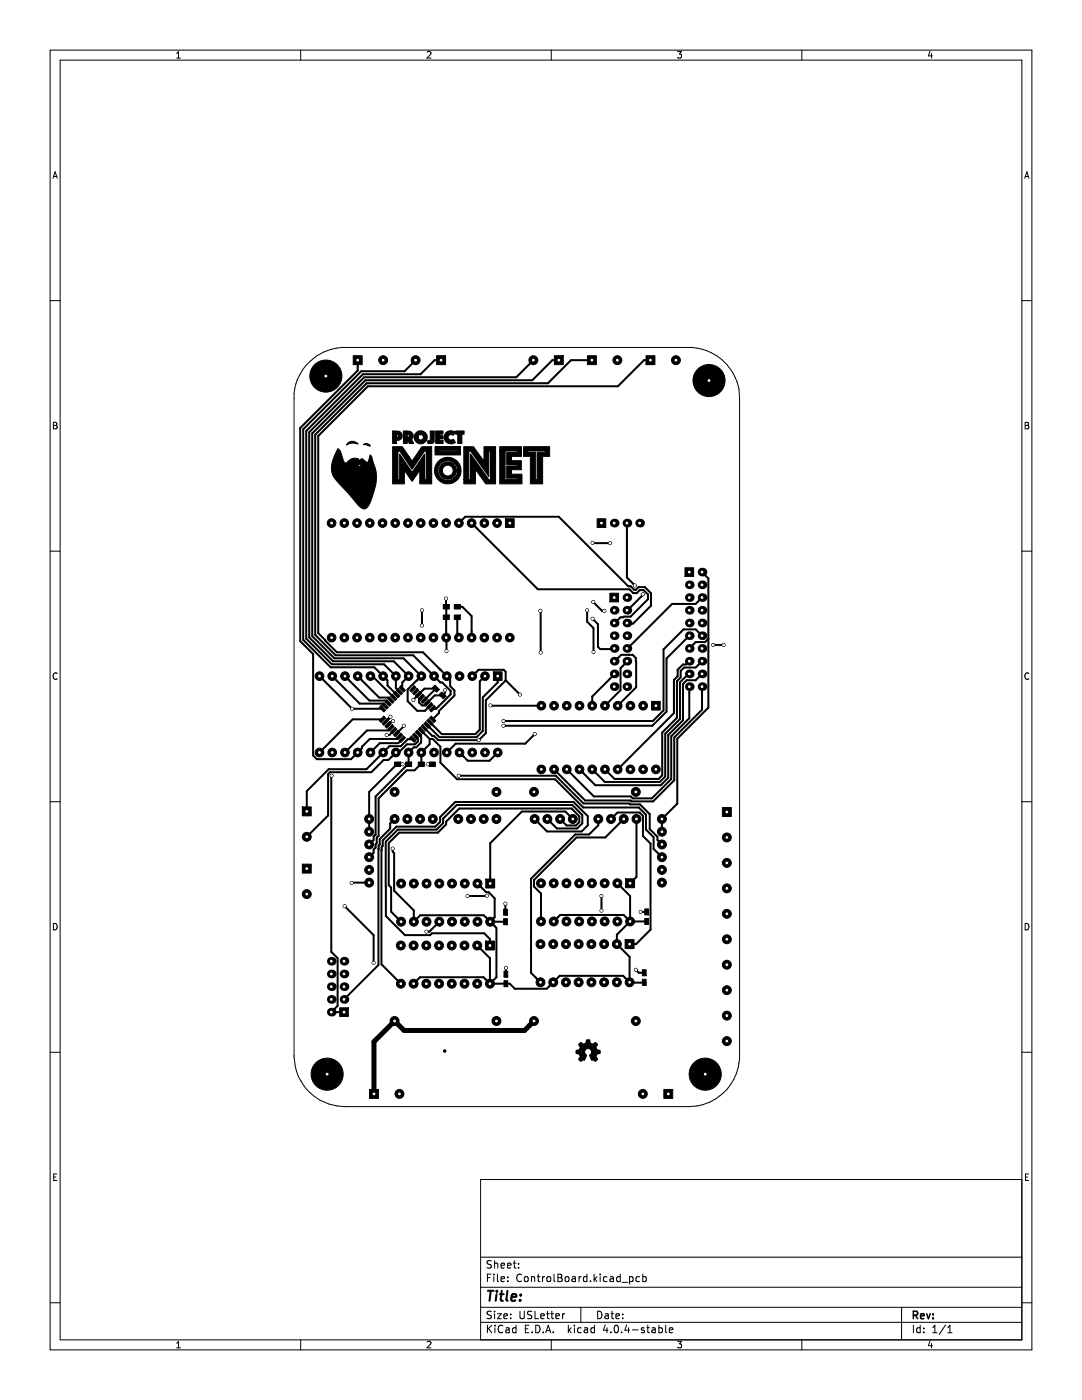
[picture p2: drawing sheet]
<svg xmlns="http://www.w3.org/2000/svg" width="216mm" height="279mm" viewBox="0 0 216 279" stroke-linecap="round" stroke-linejoin="round" font-family="sans-serif">
<g fill="none" stroke="#000" stroke-width=".2">
<path d="M10 10h195.9v259.4h-195.9zM12 12h191.9v255.4h-191.9zM35.2 11.6h.8M35.2 10.7l.4-.4v1.3M60 10v2M85.2 10.4l.5-.1 .3 .4-.8 .9h.8M110 10v2M135.2 10.3h.8l-.4 .5 .3 .1v.6l-.2 .1-.5-.1M160 10v2M185.6 10.2l-.4 1h.9M185.9 10.7v.9M10.6 35.6l.4-1.3 .4 1.3"/>
<path d="M10.7 35.2h.6M204.5 35.6l.4-1.3 .4 1.3M204.6 35.2h.6M10 60h2M61 73a10.3 10.3 0 0 1 7.3-3.7h69.7a10.1 10.1 0 0 1 9.6 10.2v131.8a10.1 10.1 0 0 1-10.2 9.6h-68.6a10.1 10.1 0 0 1-10.1-10v-132.4a10 10 0 0 1 2.3-5.5zM203.9 60h2M10.7 84.3h.4l.2 .2-.2 .4 .2 .1 .1 .3-.2 .3h-.5zM10.7 84.9h.4M204.6 84.3h.4l.2 .2-.2 .4 .2 .1 .1 .3-.2 .3h-.5zM204.6 84.9h.4M10 110h2M203.9 110h2"/>
<path d="M11.4 134.4a.62 .62 0 0 0-.9 .4 .62 .62 0 0 0 .7 .8l.2-.1M205.3 134.4a.62 .62 0 0 0-.9 .4 .62 .62 0 0 0 .7 .8l.2-.1M10 160h2M203.9 160h2M10.7 184.3a.66 .66 0 0 1 .7 .6 .66 .66 0 0 1-.7 .7zM204.6 184.3a.66 .66 0 0 1 .7 .6 .66 .66 0 0 1-.7 .7zM10 210h2M203.9 210h2M10.7 234.9h.5M11.3 234.3h-.6v1.3h.6M203.9 235.4h-108v32M204.6 234.9h.5"/>
<path d="M205.2 234.3h-.6v1.3h.6M95.9 256.9h108M95.9 250.9h108M97.3 255h.5M98 254.3h-.7v1.5M98 251.7l-.5-.1-.3 .3 .1 .3 .7 .3v.4l-.2 .2-.6-.1M98.5 254.3v.1M98.5 254.8v1M98.7 251.6v1.5M98.7 252.2l.2-.1 .4 .1v.9M99.3 254.3v1.3l.2 .2M100 255.3l.7-.2-.1-.2-.4-.1-.2 .2v.7h.6"/>
<path d="M100 252.6l.7-.2-.1-.2-.4-.1-.2 .2v.7h.6M101.3 252.6l.7-.2-.1-.2-.4-.1-.2 .2v.7h.6M101.3 255.6v.2M101.3 254.9v.1M102.4 252.1h.6M102.6 251.6v1.3l.4 .2M103.5 252.9v.2M103.5 252.2v.1M104 254.4a.71 .71 0 0 0-.9 .5 .71 .71 0 0 0 .7 .9l.2-.2M104.7 254.9l.2-.1 .4 .1 .1 .6-.1 .2-.4 .1-.2-.2zM106 254.9l.3-.1 .3 .1 .1 .9M106 254.8v1"/>
<path d="M107.2 254.8h.6M107.4 254.3v1.3l.4 .2M108.3 254.8v1M108.7 254.8l-.4 .3M109.2 254.9l.2-.1 .4 .1 .1 .6-.1 .2-.4 .1-.2-.2zM110.5 254.3v1.3l.3 .2M111.3 255h.5M111.3 254.3l.7 .1 .1 .3-.3 .3a.4 .4 0 0 1 .4 .4 .4 .4 0 0 1-.3 .4h-.6zM112.8 254.9l.2-.1 .5 .1v.6l-.1 .2-.4 .1-.2-.2zM114.2 254.9h.6v.9M114.8 255.1l-.5 .1-.2 .2 .2 .4 .5-.1M115.5 254.8v1"/>
<path d="M116 254.8l-.5 .3M117.1 254.9l-.4-.1-.3 .3 .1 .6h.6M117.1 254.3v1.5M117.8 255.6v.2M118.5 254.3v1.5M118.7 255.2l.4 .6M119.1 254.8l-.6 .6M119.8 254.3v.1M119.8 254.8v1M121.1 254.9l-.4-.1-.3 .3 .1 .6h.6M121.8 254.9h.5l.1 .9M122.4 255.1l-.5 .1-.2 .2 .2 .4 .5-.1"/>
<path d="M123.8 254.9l-.5-.1-.3 .3 .2 .6h.6M123.8 254.3v1.5M124.1 255.9h1.2M125.6 254.9l.4-.1 .3 .3-.1 .6h-.6M125.6 254.8v1.5M127.6 254.9l-.4-.1-.3 .3 .1 .6h.6M128.3 254.9l.4-.1 .3 .3-.2 .6h-.5M128.3 254.3v1.5M10 260h2M35.2 268.1l.4-.4v1.3M35.2 269h.8M60 267.4v2"/>
<path d="M85.2 267.8l.5-.1 .3 .4-.8 .9h.8M95.9 263.9h108M95.9 260.9h108M97.3 264.5v1.5M97.5 265.1l.6 .9M98 261.8l-.5-.1-.3 .3 .1 .3 .7 .3v.4l-.2 .2-.6-.1M98.1 264.5l-.8 .8M98.7 261.7v.1M98.7 262.2v1M98.8 264.5v.1M98.8 265v1M99.3 262.2h.7l-.7 1h.7"/>
<path d="M100.3 264.6a.71 .71 0 0 0-1 .5 .71 .71 0 0 0 .7 .9l.3-.2M100.5 262.7l.8-.2-.1-.2-.4-.1-.3 .2 .1 .7h.6M101 265.1h.5l.1 .9M101.6 265.3l-.5 .1-.2 .2 .2 .4 .5-.1M101.9 262.3v.1M101.9 263v.2M103 265.1l-.5-.1-.2 .3 .1 .6h.6M103 264.5v1.5M103.8 261.7v1.2l.2 .3h.3l.3-.3v-1.2M104.8 265.2h.5M105.5 264.5h-.7v1.5h.7M106.1 261.8l-.6-.1-.2 .3 .1 .3 .6 .3v.4l-.2 .2-.5-.1"/>
<path d="M106.2 265.8v.2M106.8 261.7v1.5h.7M106.9 264.5a.76 .76 0 0 1 .9 .7 .76 .76 0 0 1-.9 .8zM107.9 262.7l.7-.2-.1-.2-.4-.1-.2 .2 .1 .7h.5M108.4 265.8v.2M108.9 266l.5-1.5 .5 1.5M109 262.2h.6M109 265.6h.8M109.3 261.7v1.3l.3 .2M109.9 262.2h.6M110 267.4v2M110.1 261.7v1.3l.4 .2"/>
<path d="M110.4 265.8v.2M110.9 262.7l.7-.2-.1-.2-.4-.1-.2 .2 .1 .7h.5M112.3 262.2v1M112.7 262.2l-.4 .3M113.4 264.5v1.5M113.5 265.4l.5 .6M114 265l-.6 .6M114.6 264.5v.1M114.6 265v1M115.9 260.9v3M116 265.1l-.5-.1-.2 .3 .1 .6h.6M116.6 265.1h.6l.1 .9"/>
<path d="M117.3 265.3l-.5 .1-.3 .2 .3 .4 .5-.1M118.6 265.1l-.4-.1-.3 .3 .1 .6h.6M118.6 264.5v1.5M119.3 261.7a.76 .76 0 0 1 .8 .7 .76 .76 0 0 1-.8 .8zM120.8 262.3h.5l.1 .9M120.8 264.4l-.4 1.1h.9M121.1 265v1M121.4 262.5l-.5 .1-.2 .2 .2 .4 .5-.1M121.9 262.2h.6M121.9 265.8v.2M122.1 261.7v1.3l.4 .2M122.7 264.6l.2-.1a.8 .8 0 0 1 .5 .7 .8 .8 0 0 1-.5 .8l-.2-.2-.2-.4z"/>
<path d="M122.9 262.7l.7-.2-.1-.2-.4-.1-.2 .2 .1 .7h.5M124 265.8v.2M124.3 263v.2M124.3 262.3v.1M125 264.4l-.3 1.1h.9M125.4 265v1M126.2 265.4h1.1M128.5 265.1l-.3-.1-.2 .2v.2l.5 .2v.3h-.5M129 265h.6M129.3 264.5v1.3l.3 .2M130.1 265.1h.6l.1 .9M130.8 265.3l-.5 .1-.3 .2 .3 .4 .5-.1"/>
<path d="M131.5 265.1l.4-.1 .3 .3-.2 .6h-.5M131.5 264.5v1.5M132.8 264.5v1.3l.2 .2M133.5 265.5l.8-.2-.1-.2-.4-.1-.3 .2 .1 .7h.6M135.2 267.7h.8l-.4 .5 .3 .1v.6l-.2 .1-.5-.1M160 267.4v2M179.9 260.9v6.5M182.3 264.5v1.5M183.6 265.1l-.4-.1-.3 .3 .1 .6h.6M183.6 264.5v1.5M184.3 265.8v.2M184.3 265.1v.1"/>
<path d="M185.6 267.6l-.4 1h.9M185.9 268.1v.9M186.1 266h.9M186.1 264.9l.4-.4v1.5M188.7 264.4l-1.3 1.9M189.1 266h.9M189.1 264.9l.4-.4v1.5M203.9 260h2"/>
</g>
<path d="M182.3 262.5l.7-.1 .1-.2-.1-.4-.2-.1h-.5v1.5M182.6 262.5l.5 .7M183.7 262.7l.7-.2-.1-.2-.4-.1-.2 .2 .1 .7h.5M184.9 262.2l.4 1 .3-1M186.2 263v.2M186.2 262.3v.1" fill="none" stroke="#000" stroke-width=".3"/>
<g fill="none" stroke="#000" stroke-width=".4">
<path d="M71.4 71.9v2l-11.5 11.5v42.5l2.6 2.6v20.3l.7 .7h6.8l2.2-2.2v-.3l1.6-1.5h5.4l.5-.5M82.9 71.9l-2.2 2.2h-8.6l-11.6 11.6v42l5.5 5.5h8.7l2.6 2.6v1l1.8 1.8M88 71.9h-1.3l-2.8 2.8h-11.5l-11.3 11.3v41.5l5.1 5.1h10.4l2.4 2.3v2.4l.7 .8M106.4 71.9l-3.4 3.4h-30.3l-11 11v40.9l4.8 4.8h12.1l2.9 2.9-1.2 1.3v1.3M111.5 71.9h-1.3l-4 4h-33.3l-10.6 10.6v40.5l4.4 4.4h13.8l3.6 3.5-2.8 2.7v2.3l2 2h1.5l1-1M118.1 71.9h-4.2l-4.6 4.6h-36.1l-10.3 10.3v39.9l4.1 4.1h15.5l5.4 5.4h.3l1.7 1.7v.7l-2.8 2.8h-.8M129.8 71.9h-1.3l-5.2 5.2h-49.9l-9.9 9.9v39.4l3.7 3.8h17.2l5.3 5.2 .1-.1v1.6l.9 .9v1l-3.1 3.1v.4l-1.3 1.3M89 119.5l.1 10.4M91.6 104.4l1.2-1.3h18.7l13.9 13.9h.5l.7 .7h.2l.6-.5h1.3l1.2 1.2v2.5l-3.6 3.6h-1.2M94.1 104.4l13.2 13.2h18.3l.8 .8h.7l.6-.6h.7l.9 .8v1l-3.5 3.5-2 .1-1.2 1.3M118.2 108.3l3.5 .1M125.1 104.4v10.9l1.6 1.5"/>
<path d="M126.5 118.4h.1M128.3 118.6v.1l-3.2 3.2M140.1 119.3l-1.3 1.2h-4.7l-9 9M140.1 114.2l1.2 1.2v25.8l-6.2 6.2v13l-3 3v2.6M63.8 134.9l6.5 6.5h6M66.3 134.9l5.5 5.5h4.4l.5 .5h.2M68.8 134.9l4.9 4.9h3.2l.5 .5M71.4 134.9l4.3 4.3h1.8l.5 .6M73.9 134.9h.4l4.3 4.3M82.5 139.7l2.2-2.3h2.3l-2.4 2.4M84.2 121.8v3M84.6 139.8h.1"/>
<path d="M88.8 137.8v.5l-.5 .5h-1.6l-2 2h-.5l-.6-.6v-.6l.5-.4M89 123.2h.1M91.1 121.1h1.1l1.9 1.9v4.3M91.2 123.2v3.7l.4 .4M94.2 134.9l1.3-1.2h5l.4 .4v1.7M96.8 134.9l-1.1 1.1v9.6l-.9 .9h-6.6l-2.4-2.4M99.3 134.9v1.3l-3 3v6.7l-1.2 1.2h-7.4l-2.5-2.4M100.9 135.8h.1M100.9 135.8l-4 4v6.5l-1.4 1.4h-8.1l-.8-.8h-.3l-1.7-1.6M100.9 135.8l2.9 2.8M107.8 121.9l.1 8.3M117.2 121.8v2.3l1.2 1.2v4.8"/>
<path d="M118.2 123.5l1.1 1.1v4.5l.5 .4h2.8M118.4 120.1l1.7 1.8h.5M122.6 132.1l1.4-1.4h2.2l.7 .6v5.9l-3.6 3.6M122.6 134.6l-4.4 4.4v1.8M125.1 132.1l-1.3 1.3v4.3l-3.1 3.1M125.6 130.7h.1M134.5 138.4h.1M135.1 138.1h.1M135.7 137.9h.1M136.3 137.6h.1M137.5 132l-.6 .6h-.6l-1.1 1.1v1.2l-.7 .8v6.6l-11.2 11.2M137.5 126.9l-4.5 4.5v10.6l-2.8 2.8h-29.7"/>
<path d="M137.5 137v6.3l-3.6 3.6v8.6l-3.8 3.8h-3.8l-.4-.4h-7.4l-5.4-5.4M137.5 134.5h-.1l-1.7 1.7v7.3l-3 2.9v8.6l-1 1.1h-11l-2.5-2.6M140 134.6l-1.2 1.2h-1.8l-.7 .7v7.3l-3 2.9v8.5l-1.4 1.5h-13.1l-3.2-3.2M140.1 132l-1.3 1.2h-2.3l-.7 .7v1.3l-.7 .7v7.4l-3 2.9v8.5l-.7 .8h-8.8l-1.9-2M140.1 126.9l-1.3-1.3h-2.4l-4 4v12.2l-2.1 2.1h-29.8M140.1 137v4.6l-5.6 5.6v8.5l-4.2 4.2h-4.3l-.2-.1h-9l-6.2-6.3M141.3 127.5l-.6 .6h-1.9l-1.3 1.3M142.3 128.7h2.1M66.2 154.8l-.1 35.2 1.3 1.2v9.5l-1.3 1.3h2.5M76.3 143.6h-5.9l-6.6 6.6M76.9 144.1h.1M77.9 143.1l-1 1"/>
<path d="M78 145.3l-.5 .5h-4.3l-4.4 4.4M78.4 143.9h-.2l-.8 .8M78.6 145.8l-.9 .9h-.5M79.3 152.5h-.1l-5.5 5.6v7.9M80.3 147.5l-.8 .8h-3.7l-1.9 1.9M80.6 144.8l-1.5 1.6M82.4 147.5h-1l-1.4 1.4h-2.3l-4.6 4.6h-7.5l-4.4 4.4v4M82.9 147v.2l.5 .4v.4l-.6 .5h-1.6l-1.6 1.7h-.6l-1.5 1.5h-1l-2.4 2.4h-8.3l-.3 .4v8.3l-4.3 4.2M83.5 146.4l.5 .5v1.3l-.9 .9h-.5l-1.1 1.1v2.3h-.1l-6.5 6.5v7.6l-.4 .3v.7l-.8 .9M84.1 145.8l1.6 1.7M85.7 147.5v1l-1.6 1.7v2.3l-1.4 1.2h-1.5l-5.7 5.6v7.5l-.3 .4v1.1l-.3 .2v.6l-.4 .4v.7l-.8 .9M85.7 147.5h.6l1.6 1.5v3.2l3.3 3.3h19.5l5.7 5.7h11.1l1.4 1.4v3l1.5 1.5v2.3l1.7 1.7"/>
<path d="M91.5 154.8h19.4l5.5 5.6h9.2l.2 .1h1.9l1.9 2v3l1.6 1.5v.6l.9 .9M91.7 150.2l1.6 1.6h4.4l1.6-1.6M97.9 140.8h10.1M106.7 146.5l-1.9 1.9h-13.9l-1.7 1.8M73.7 176.1l-3.5 .1M75.5 169.4h.1M78.4 169.4v.6l.2 .3v7.5l4 3.9v2.2l1.3-1.2h12.6l1.3 1.2M78.7 163.4l-.8 .9v1.1l-2.1 2.1v1.1l-.3 .2v23.8l-6.9 6.9M95.3 176.3l1.7 1.8h.5l1.2 1.2v3.8l-.9 .8M97.2 178.8h-3.9M106.7 163.4l2.5 2.5h6.9l1.2-1.2v-1.8l-2.9-2.8h-23.6l-3 3v.9l-.9 1h-7.8l-2.7 2.7v1.1l-.3 .2v.7v22.7l3.9 3.9M109.2 163.4l1.9 1.9h4.1l1-1v-1.6l-2-2h-23.1l-2.7 2.7v.9l-1.3 1.3h-7.7l-2.4 2.4v14.8l3.8 3.8h5l.4-.3h10.4l1.2 1.1v1.3"/>
<path d="M111.8 163.4l1.2 1.3h1.9l.7-.6v-1.2l-1.6-1.5h-22.4l-2.6 2.6v.5l-1.6 1.7h-7.7l-2.1 2.1v8.4l.4 .4v4.9l2 1.9M114.3 163.4l-1.5-1.4h-8.7l-6.3 6.3v8M119.4 163.4v1.3l-1.9 1.8h-2.7l-8.8 8.9v18.7l1.8 1.9M120 178.8v2.9M121.9 163.4l1.3-1.2h4.4l.7 .6v4l1.5 1.6v17.1l-2.9 2.9h-1.3M123.2 176.3l2.5 2.5v5.1M124.5 163.4l-3.7 3.7h-5.8l-8.4 8.5v1.3l1.4 1.4v5.6M127 163.4v11.6l-1.3 1.3M68.8 180.8l5.7 5.8v5.6M82.5 196.3l1.3-1.3h12.7l1.3 1.3M87.7 183.9l-2 2h-.6M95.2 188.7l2.6 2.5v5.1"/>
<path d="M97.8 183.9h3.1M97.8 183.9l1.3 1.3v9.8l-1.3 1.3M100.8 180.3l.1 1.7M101 193.2l-.1 1.2M110.5 183.9l1.3-1.3h12.6l1.3 1.3M125.7 196.1h3.1M125.7 183.9l-2.6 2.6v1.9l2.5 2.6v5l-1.3-1.3h-12.6l-2.6 2.6h-6.4l-1-1h-3.9M125.7 183.9h3.3M126.9 193.5l.6 .6h1M127.8 182h1.2M97.4 257.6h1.1M97.9 257.6l-.2 2"/>
<path d="M99.1 258.3l-.2 1.3M99.2 257.6l-.1 .2M99.7 258.3h.8M100.1 257.6l-.2 1.7 .1 .2 .3 .1M101.3 257.6l-.3 1.7 .3 .3M102 258.9l1-.2v-.3h-.8l-.2 .9 .2 .3 .6-.1M103.8 259.4v.2M103.9 258.4v.2"/>
</g>
<g fill="#000" stroke="#000" stroke-width=".2">
<path d="M70.5 71h1.8v1.8h-1.8z" fill-rule="evenodd"/>
<path d="M87.1 71h1.8v1.8h-1.8z" fill-rule="evenodd"/>
<path d="M110.6 71h1.8v1.8h-1.8z" fill-rule="evenodd"/>
<path d="M117.2 71h1.8v1.8h-1.8z" fill-rule="evenodd"/>
<path d="M128.9 71h1.8v1.8h-1.8z" fill-rule="evenodd"/>
<path d="M67.4 89.5a3.4 3.4 0 0 1 1 2.2l.3 .5 .3 .3a1.86 1.86 0 0 1 2.6-.8l.1 .1h.2a.47 .47 0 0 1 .4-.2 .47 .47 0 0 1 .4 .3 .45 .45 0 0 0 .3 .3 .45 .45 0 0 0 .5-.1l.4-1.3a11.4 11.4 0 0 1 1.2 4.4 13.7 13.7 0 0 1-1.9 6.1 1.22 1.22 0 0 1-1.8-.5l-2.1-2.5a13.7 13.7 0 0 1-3-3.7l-.2-1.3h4.3l1.5-.3 .8 .1-1.2-.6a.65 .65 0 0 1-.8 .7l-4.6 .1a10.6 10.6 0 0 1 1.3-3.8z" fill-rule="evenodd"/>
<path d="M69.4 88.4a1.46 1.46 0 0 1 2 .2l-.5-.1a2.1 2.1 0 0 0-1.8 .3z" fill-rule="evenodd"/>
<path d="M72.6 88.7a.8 .8 0 0 1 1.2 .3z" fill-rule="evenodd"/>
<path d="M78.3 86h.6a.99 .99 0 0 1 1.3 .8 .99 .99 0 0 1-1.1 1.1v.6h-.8v-1.2h.4v1l.1-.6a.77 .77 0 0 0 .9-.3 .77 .77 0 0 0 0-.9l-1-.2v1h-.4z" fill-rule="evenodd"/>
<path d="M78.8 86.4a.63 .63 0 0 1 .8 .2 .63 .63 0 0 1 0 .8l-.8 .1v-.8h.3v.6a.31 .31 0 0 0 .4-.3 .31 .31 0 0 0-.4-.3h-.3z" fill-rule="evenodd"/>
<path d="M78.3 89.1l2 .1 1.9 2.8 2-2.8 1.9-.1v7.5h-2.3l-.1-2.7-1.5 2.2-1.5-2.2v2.7h-2.4v-6.6h1.1v5.7h.3l.1-5.1 2.4 3.6 2.5-3.6v5.1h.3v-5.7h-.3l-2.5 3.6-2.4-3.6h-1.5z" fill-rule="evenodd"/>
<path d="M81 86.4a.67 .67 0 0 1 .7 .2 .67 .67 0 0 1 .2 .7l-.9 .3v-.3h.3a.32 .32 0 0 0 .4-.3 .32 .32 0 0 0-.4-.3v.6h-.3z" fill-rule="evenodd"/>
<path d="M80.5 86a1.69 1.69 0 0 1 1.9 .6v.6l-.3 .5 .5 .8h-.9l-.4-.6v.6h-.8v-1.2h.3l.1 1 .1-.6h.6l.4 .6-.3-.6a.75 .75 0 0 0 .4-.9 .75 .75 0 0 0-.9-.5h-.4v1h-.3z" fill-rule="evenodd"/>
<path d="M83 86.4a1.3 1.3 0 0 1 2 .1 1.3 1.3 0 0 1-.6 2 1.3 1.3 0 0 1-1.7-1.1h.3a.98 .98 0 0 0 1.5 .7 .98 .98 0 0 0 0-1.7 .98 .98 0 0 0-1.5 .7v.3h-.3z" fill-rule="evenodd"/>
<path d="M83.3 86.7a.84 .84 0 0 1 1.4 .1 .84 .84 0 0 1-.5 1.3 .84 .84 0 0 1-1.1-.8h.3a.53 .53 0 0 0 .8 .4 .53 .53 0 0 0 .1-.9 .53 .53 0 0 0-.9 .3v.2h-.3z" fill-rule="evenodd"/>
<path d="M85.9 86h.8l-.1 2v.3l-.3 .2h-.9v-.3h.2a.44 .44 0 0 0 .6 0 .44 .44 0 0 0 .1-.6l-.1-1.3v1.5a.36 .36 0 0 1-.2 .3 .36 .36 0 0 1-.4 .1h-.2v-.3h.2a.31 .31 0 0 0 .3-.1 .31 .31 0 0 0 0-.4z" fill-rule="evenodd"/>
<path d="M86.8 89.1h5.1v1.7h-5.1v-1h.6v.3h3.9v-.3h-4.5z" fill-rule="evenodd"/>
<path d="M86.9 86h1.5v.6h-.7v.4h.7v.6h-.7v.3h.7v.6h-1.5v-2.2h.4v2l.9-.1-.8-.1v-.8h.7l-.7-.1v-.8l.8-.1h-1.3z" fill-rule="evenodd"/>
<path d="M88.2 92.7a1.73 1.73 0 0 1 2.7 .4 1.73 1.73 0 0 1-1.1 2.5 1.73 1.73 0 0 1-2.2-1.7h.7a1.07 1.07 0 0 0 1.6 .9 1.07 1.07 0 0 0 0-1.8 1.07 1.07 0 0 0-1.6 .8v.1h-.7l.2-.8z" fill-rule="evenodd"/>
<path d="M89 86.4a1.46 1.46 0 0 1 1.8-.2l-.3 .7a.61 .61 0 0 0-.9-.1 .61 .61 0 0 0 0 .9 .61 .61 0 0 0 .9 0l.3 .6a1.34 1.34 0 0 1-1.4 .2 1.34 1.34 0 0 1-.8-1.2h.4a.91 .91 0 0 0 .5 .8 .91 .91 0 0 0 1-.1 .9 .9 0 0 1-1.4-.7 .9 .9 0 0 1 1.3-.8 .92 .92 0 0 0-1-.1 .92 .92 0 0 0-.4 .9h-.4z" fill-rule="evenodd"/>
<path d="M87.6 91.9a2.65 2.65 0 0 1 4.1 .8 2.65 2.65 0 0 1-1.7 3.8 2.65 2.65 0 0 1-3.3-2.6h.7a1.96 1.96 0 0 0 2.8 1.7 1.96 1.96 0 0 0 .3-3.3 1.96 1.96 0 0 0-3.1 1.3v.3h-.7l.2-1z" fill-rule="evenodd"/>
<path d="M90.9 86h1.7v.6h-.4v1.9h-.9v-1.9h-.4v-.2h.8l.1 1.9v-1.9l.6-.1-1.5 .1z" fill-rule="evenodd"/>
<path d="M92.5 89.1l2 .1 2 2.8 .1-2.9h2.3v7.5h-2l-2-2.9v2.9h-2.4v-.9h1.4v-5.1l3.6 5.1h.4v-5.7h-.3l-.1 5.1-3.6-5.1h-.3v5.7h-1.1z" fill-rule="evenodd"/>
<path d="M99.7 89.1h4.4v2h-2v.8h1.9v1.8h-1.9v.9h2.1v2h-4.5v-6.6h1.1v5.7h2.6v-.3h-2.3v-2.4h2.1v-.3h-2.1v-2.4h2.3v-.3h-3.7z" fill-rule="evenodd"/>
<path d="M104.5 89.1h5.2v2h-1.4v5.5h-2.5v-5.5h-1.3v-1.1h.8v.3h1.6v5.4h.3v-5.4h1.6v-.3h-4.3z" fill-rule="evenodd"/>
<path d="M100.9 103.5h1.7v1.8h-1.7z" fill-rule="evenodd"/>
<path d="M119.2 103.5h1.7v1.8h-1.7z" fill-rule="evenodd"/>
<path d="M136.7 113.3h1.7v1.7h-1.7z" fill-rule="evenodd"/>
<path d="M76.8 140l.4-.3 .9 .9-.4 .3z" fill-rule="evenodd"/>
<path d="M77.7 139.1l.9 .9-.3 .4-.9-.9z" fill-rule="evenodd"/>
<path d="M78.3 138.6l.9 .9-.4 .3-.9-.9z" fill-rule="evenodd"/>
<path d="M78.5 138.4l.4-.4 .9 .9-.4 .3z" fill-rule="evenodd"/>
<path d="M79.4 137.4l.9 .9-.3 .4-.9-.9z" fill-rule="evenodd"/>
<path d="M80 136.9l.9 .9-.4 .3-.9-.9z" fill-rule="evenodd"/>
<path d="M82.6 136.9l.4 .3-.9 .9-.4-.3z" fill-rule="evenodd"/>
<path d="M83.2 137.4l.4 .4-.9 .9-.4-.4z" fill-rule="evenodd"/>
<path d="M82.9 138.9l.9-.9 .3 .4-.9 .8z" fill-rule="evenodd"/>
<path d="M84.3 138.6l.4 .3-.9 .9-.4-.3z" fill-rule="evenodd"/>
<path d="M84.9 139.1l.4 .4-.9 .9-.4-.4z" fill-rule="evenodd"/>
<path d="M84.6 140.6l.9-.9 .3 .3-.9 .9z" fill-rule="evenodd"/>
<path d="M86.3 137.3l.5-.5 .8 .8-.5 .5z" fill-rule="evenodd"/>
<path d="M87.6 138.6l.5-.5 .9 .8-.5 .6z" fill-rule="evenodd"/>
<path d="M88.4 120.6h1.2v.9h-1.2z" fill-rule="evenodd"/>
<path d="M88.4 122.7h1.2v.9h-1.2z" fill-rule="evenodd"/>
<path d="M90.6 120.6h1.2v.9h-1.2z" fill-rule="evenodd"/>
<path d="M90.6 122.7h1.2v.9h-1.2z" fill-rule="evenodd"/>
<path d="M98.5 134.1h1.7v1.7h-1.7z" fill-rule="evenodd"/>
<path d="M121.7 118.4h1.7v1.7h-1.7z" fill-rule="evenodd"/>
<path d="M130 140h1.7v1.7h-1.7z" fill-rule="evenodd"/>
<path d="M76 140.8l.9 .9-.3 .4-.9-.9z" fill-rule="evenodd"/>
<path d="M75.7 143.8l.9-.9 .3 .4-.9 .9z" fill-rule="evenodd"/>
<path d="M76.6 140.3l.9 .9-.4 .3-.9-.9z" fill-rule="evenodd"/>
<path d="M77.1 143.5l.4 .4-.9 .9-.4-.4z" fill-rule="evenodd"/>
<path d="M77.7 144.1l.4 .3-.9 .9-.4-.3z" fill-rule="evenodd"/>
<path d="M77.4 145.5l.9-.9 .3 .4-.9 .9z" fill-rule="evenodd"/>
<path d="M78.8 145.2l.4 .4-.9 .9-.4-.4z" fill-rule="evenodd"/>
<path d="M79.4 145.8l.4 .3-.9 .9-.4-.3z" fill-rule="evenodd"/>
<path d="M78.7 152.1h1.2v.9h-1.2z" fill-rule="evenodd"/>
<path d="M79.1 147.2l.9-.9 .3 .4-.9 .9z" fill-rule="evenodd"/>
<path d="M80.5 146.9l.4 .4-.9 .8-.4-.3z" fill-rule="evenodd"/>
<path d="M82.1 146.9l.9 .9-.4 .3-.9-.8z" fill-rule="evenodd"/>
<path d="M80.9 152.1h1.2v.9h-1.2z" fill-rule="evenodd"/>
<path d="M82.3 146.7l.4-.4 .9 .9-.4 .4z" fill-rule="evenodd"/>
<path d="M83.2 145.8l.9 .9-.3 .3-.9-.9z" fill-rule="evenodd"/>
<path d="M83.5 152.1h1.2v.9h-1.2z" fill-rule="evenodd"/>
<path d="M83.8 145.2l.9 .9-.4 .4-.9-.9z" fill-rule="evenodd"/>
<path d="M84 145l.4-.4 .9 .9-.4 .4z" fill-rule="evenodd"/>
<path d="M84.9 144.1l.9 .9-.3 .3-.9-.9z" fill-rule="evenodd"/>
<path d="M85.5 143.5l.9 .9-.4 .4-.9-.9z" fill-rule="evenodd"/>
<path d="M85.7 152.1h1.2v.9h-1.2z" fill-rule="evenodd"/>
<path d="M86 140.3l.4 .3-.9 .9-.4-.3z" fill-rule="evenodd"/>
<path d="M85.7 143.3l.4-.4 .9 .9-.4 .4z" fill-rule="evenodd"/>
<path d="M86.6 140.8l.4 .4-.9 .9-.4-.4z" fill-rule="evenodd"/>
<path d="M60.3 172.5h1.8v1.7h-1.8z" fill-rule="evenodd"/>
<path d="M60.3 161h1.8v1.8h-1.8z" fill-rule="evenodd"/>
<path d="M96.9 175.4h1.8v1.8h-1.8z" fill-rule="evenodd"/>
<path d="M124.8 175.4h1.8v1.8h-1.8z" fill-rule="evenodd"/>
<path d="M144.1 161.2h1.8v1.7h-1.8z" fill-rule="evenodd"/>
<path d="M96.9 187.8h1.8v1.8h-1.8z" fill-rule="evenodd"/>
<path d="M100.5 183.3h.7v1.2h-.7z" fill-rule="evenodd"/>
<path d="M100.5 181.4h.7v1.2h-.7z" fill-rule="evenodd"/>
<path d="M100.6 195.7h.7v1.2h-.7z" fill-rule="evenodd"/>
<path d="M100.6 193.8h.7v1.2h-.7z" fill-rule="evenodd"/>
<path d="M124.7 187.5h1.8v1.8h-1.8z" fill-rule="evenodd"/>
<path d="M128.2 195.4h.7v1.2h-.7z" fill-rule="evenodd"/>
<path d="M128.2 193.5h.7v1.2h-.7z" fill-rule="evenodd"/>
<path d="M128.7 183.3h.7v1.2h-.7z" fill-rule="evenodd"/>
<path d="M128.7 181.4h.7v1.2h-.7z" fill-rule="evenodd"/>
<path d="M67.8 201.1h1.7v1.8h-1.7z" fill-rule="evenodd"/>
<path d="M73.7 217.4h1.8v1.8h-1.8z" fill-rule="evenodd"/>
<path d="M115.4 208.5l.5-.5 .2 .2a.57 .57 0 0 0 .7 0 .57 .57 0 0 0 .2-.6l.2-.1a.4 .4 0 0 1 .5 0 .4 .4 0 0 1 .1 .5v.2l.5 .2 .5-.4 .5 .5a.63 .63 0 0 0-.3 .8 .63 .63 0 0 0 .7 .3l.1 .2a.58 .58 0 0 1-.7 .6l-.2 .5 .4 .5-.5 .5-.4-.3h-.3l-.5-1a.7 .7 0 0 0 .3-1.1 .7 .7 0 0 0-1.1 0 .7 .7 0 0 0 .3 1.1l-.5 1h-.4a.31 .31 0 0 1-.3 .2 .31 .31 0 0 1-.3-.2l-.2-.2 .2-.2a.58 .58 0 0 0 0-.7 .58 .58 0 0 0-.6-.3l-.1-.2a.3 .3 0 0 1 .1-.4 .3 .3 0 0 1 .3 0 .58 .58 0 0 0 .5-.5 .58 .58 0 0 0-.4-.6z" fill-rule="evenodd"/>
<path d="M132.5 217.4h1.7v1.8h-1.7z" fill-rule="evenodd"/>
<circle cx="65" cy="75.1" r="3.2"/>
<circle cx="76.5" cy="71.9" r=".89"/>
<circle cx="82.9" cy="71.9" r=".89"/>
<circle cx="106.4" cy="71.9" r=".89"/>
<circle cx="123.2" cy="71.9" r=".89"/>
<circle cx="134.9" cy="71.9" r=".89"/>
<circle cx="141.5" cy="75.9" r="3.2"/>
<circle cx="66.2" cy="104.4" r=".86"/>
<circle cx="68.7" cy="104.4" r=".86"/>
<circle cx="71.2" cy="104.4" r=".86"/>
<circle cx="73.8" cy="104.4" r=".86"/>
<circle cx="76.3" cy="104.4" r=".86"/>
<circle cx="78.9" cy="104.4" r=".86"/>
<circle cx="81.4" cy="104.4" r=".86"/>
<circle cx="83.9" cy="104.4" r=".86"/>
<circle cx="86.5" cy="104.4" r=".86"/>
<circle cx="89" cy="119.5" r=".3"/>
<circle cx="89" cy="104.4" r=".86"/>
<circle cx="91.6" cy="104.4" r=".86"/>
<circle cx="94.1" cy="104.4" r=".86"/>
<circle cx="96.6" cy="104.4" r=".86"/>
<circle cx="99.2" cy="104.4" r=".86"/>
<circle cx="118.2" cy="108.3" r=".3"/>
<circle cx="121.7" cy="108.4" r=".3"/>
<circle cx="126.7" cy="116.8" r=".3"/>
<circle cx="128.3" cy="118.6" r=".3"/>
<circle cx="63.8" cy="134.9" r=".86"/>
<circle cx="66.2" cy="127.3" r=".86"/>
<circle cx="66.3" cy="134.9" r=".86"/>
<circle cx="68.7" cy="127.3" r=".86"/>
<circle cx="68.8" cy="134.9" r=".86"/>
<circle cx="71.2" cy="127.3" r=".86"/>
<circle cx="71.4" cy="134.9" r=".86"/>
<circle cx="73.8" cy="127.3" r=".86"/>
<circle cx="73.9" cy="134.9" r=".86"/>
<circle cx="76.3" cy="127.3" r=".86"/>
<circle cx="76.5" cy="134.9" r=".86"/>
<circle cx="78.9" cy="127.3" r=".86"/>
<circle cx="79" cy="134.9" r=".86"/>
<circle cx="81.4" cy="127.3" r=".86"/>
<circle cx="81.5" cy="134.9" r=".86"/>
<circle cx="82.5" cy="139.7" r=".3"/>
<circle cx="83.9" cy="127.3" r=".86"/>
<circle cx="84.1" cy="134.9" r=".86"/>
<circle cx="84.2" cy="124.8" r=".3"/>
<circle cx="84.2" cy="121.8" r=".3"/>
<circle cx="86.5" cy="127.3" r=".86"/>
<circle cx="86.6" cy="134.9" r=".86"/>
<circle cx="88.8" cy="137.8" r=".3"/>
<circle cx="89" cy="127.3" r=".86"/>
<circle cx="89.1" cy="129.9" r=".3"/>
<circle cx="89.2" cy="134.9" r=".86"/>
<circle cx="91.6" cy="127.3" r=".86"/>
<circle cx="91.7" cy="134.9" r=".86"/>
<circle cx="94.1" cy="127.3" r=".86"/>
<circle cx="94.2" cy="134.9" r=".86"/>
<circle cx="96.6" cy="127.3" r=".86"/>
<circle cx="96.8" cy="134.9" r=".86"/>
<circle cx="99.2" cy="127.3" r=".86"/>
<circle cx="101.7" cy="127.3" r=".86"/>
<circle cx="103.8" cy="138.6" r=".3"/>
<circle cx="107.8" cy="121.9" r=".3"/>
<circle cx="107.9" cy="130.2" r=".3"/>
<circle cx="117.2" cy="121.8" r=".3"/>
<circle cx="118.2" cy="123.5" r=".3"/>
<circle cx="118.4" cy="120.1" r=".3"/>
<circle cx="118.4" cy="130.1" r=".3"/>
<circle cx="120.6" cy="121.9" r=".3"/>
<circle cx="142.3" cy="128.7" r=".3"/>
<circle cx="144.4" cy="128.7" r=".3"/>
<circle cx="63.8" cy="150.2" r=".86"/>
<circle cx="66.2" cy="154.8" r=".3"/>
<circle cx="66.3" cy="150.2" r=".86"/>
<circle cx="68.8" cy="150.2" r=".86"/>
<circle cx="70.3" cy="141.4" r=".3"/>
<circle cx="71.4" cy="150.2" r=".86"/>
<circle cx="73.9" cy="150.2" r=".86"/>
<circle cx="76.5" cy="150.2" r=".86"/>
<circle cx="77.2" cy="146.7" r=".3"/>
<circle cx="77.9" cy="143.1" r=".3"/>
<circle cx="78.4" cy="143.9" r=".3"/>
<circle cx="78.7" cy="158" r=".89"/>
<circle cx="79" cy="150.2" r=".86"/>
<circle cx="80.3" cy="152.5" r=".3"/>
<circle cx="80.6" cy="144.8" r=".3"/>
<circle cx="81.5" cy="150.2" r=".86"/>
<circle cx="84.1" cy="150.2" r=".86"/>
<circle cx="85.3" cy="152.5" r=".3"/>
<circle cx="86.6" cy="150.2" r=".86"/>
<circle cx="89.2" cy="150.2" r=".86"/>
<circle cx="91.5" cy="154.8" r=".3"/>
<circle cx="91.7" cy="150.2" r=".86"/>
<circle cx="94.2" cy="150.2" r=".86"/>
<circle cx="95.5" cy="147.7" r=".3"/>
<circle cx="96.8" cy="150.2" r=".86"/>
<circle cx="97.9" cy="140.8" r=".3"/>
<circle cx="99.1" cy="158" r=".89"/>
<circle cx="99.3" cy="150.2" r=".86"/>
<circle cx="100.5" cy="144.8" r=".3"/>
<circle cx="100.5" cy="143.9" r=".3"/>
<circle cx="106.6" cy="158" r=".89"/>
<circle cx="106.7" cy="146.5" r=".3"/>
<circle cx="108" cy="140.8" r=".86"/>
<circle cx="108" cy="153.5" r=".86"/>
<circle cx="110.6" cy="153.5" r=".86"/>
<circle cx="110.6" cy="140.8" r=".86"/>
<circle cx="113.1" cy="140.8" r=".86"/>
<circle cx="113.1" cy="153.5" r=".86"/>
<circle cx="115.6" cy="140.8" r=".86"/>
<circle cx="115.6" cy="153.5" r=".86"/>
<circle cx="118.2" cy="140.8" r=".86"/>
<circle cx="118.2" cy="153.5" r=".86"/>
<circle cx="120.7" cy="140.8" r=".86"/>
<circle cx="120.7" cy="153.5" r=".86"/>
<circle cx="123.3" cy="140.8" r=".86"/>
<circle cx="123.3" cy="153.5" r=".86"/>
<circle cx="125.8" cy="140.8" r=".86"/>
<circle cx="125.8" cy="153.5" r=".86"/>
<circle cx="126.9" cy="158" r=".89"/>
<circle cx="128.3" cy="140.8" r=".86"/>
<circle cx="128.3" cy="153.5" r=".86"/>
<circle cx="130.9" cy="153.5" r=".86"/>
<circle cx="61.2" cy="167" r=".89"/>
<circle cx="61.2" cy="178.4" r=".89"/>
<circle cx="70.2" cy="176.2" r=".3"/>
<circle cx="73.7" cy="171.1" r=".89"/>
<circle cx="73.7" cy="173.6" r=".89"/>
<circle cx="73.7" cy="168.5" r=".89"/>
<circle cx="73.7" cy="176.1" r=".89"/>
<circle cx="73.7" cy="166" r=".89"/>
<circle cx="73.7" cy="163.4" r=".89"/>
<circle cx="78.4" cy="169.4" r=".3"/>
<circle cx="78.7" cy="163.4" r=".89"/>
<circle cx="80" cy="176.3" r=".89"/>
<circle cx="81.3" cy="163.4" r=".89"/>
<circle cx="82.6" cy="176.3" r=".89"/>
<circle cx="83.8" cy="163.4" r=".89"/>
<circle cx="85.1" cy="176.3" r=".89"/>
<circle cx="86.4" cy="163.4" r=".89"/>
<circle cx="87.7" cy="176.3" r=".89"/>
<circle cx="90.2" cy="176.3" r=".89"/>
<circle cx="91.4" cy="163.4" r=".89"/>
<circle cx="92.7" cy="176.3" r=".89"/>
<circle cx="93.3" cy="178.8" r=".3"/>
<circle cx="94" cy="163.4" r=".89"/>
<circle cx="95.3" cy="176.3" r=".89"/>
<circle cx="96.5" cy="163.4" r=".89"/>
<circle cx="97.2" cy="178.8" r=".3"/>
<circle cx="99.1" cy="163.4" r=".89"/>
<circle cx="106.7" cy="163.4" r=".89"/>
<circle cx="107.9" cy="176.3" r=".89"/>
<circle cx="109.2" cy="163.4" r=".89"/>
<circle cx="110.5" cy="176.3" r=".89"/>
<circle cx="111.8" cy="163.4" r=".89"/>
<circle cx="113" cy="176.3" r=".89"/>
<circle cx="114.3" cy="163.4" r=".89"/>
<circle cx="115.6" cy="176.3" r=".89"/>
<circle cx="118.1" cy="176.3" r=".89"/>
<circle cx="119.4" cy="163.4" r=".89"/>
<circle cx="120" cy="178.8" r=".3"/>
<circle cx="120.6" cy="176.3" r=".89"/>
<circle cx="121.9" cy="163.4" r=".89"/>
<circle cx="123.2" cy="176.3" r=".89"/>
<circle cx="124.5" cy="163.4" r=".89"/>
<circle cx="127" cy="163.4" r=".89"/>
<circle cx="132.1" cy="176.1" r=".89"/>
<circle cx="132.1" cy="171.1" r=".89"/>
<circle cx="132.1" cy="173.6" r=".89"/>
<circle cx="132.1" cy="166" r=".89"/>
<circle cx="132.1" cy="168.5" r=".89"/>
<circle cx="132.1" cy="163.4" r=".89"/>
<circle cx="145" cy="172.2" r=".89"/>
<circle cx="145" cy="167.1" r=".89"/>
<circle cx="145" cy="177.3" r=".89"/>
<circle cx="68.8" cy="180.8" r=".3"/>
<circle cx="74.5" cy="192.2" r=".3"/>
<circle cx="80" cy="188.7" r=".89"/>
<circle cx="80" cy="196.3" r=".89"/>
<circle cx="80" cy="183.9" r=".89"/>
<circle cx="82.5" cy="188.7" r=".89"/>
<circle cx="82.5" cy="196.3" r=".89"/>
<circle cx="82.6" cy="183.9" r=".89"/>
<circle cx="85.1" cy="188.7" r=".89"/>
<circle cx="85.1" cy="196.3" r=".89"/>
<circle cx="85.1" cy="185.9" r=".3"/>
<circle cx="85.1" cy="183.9" r=".89"/>
<circle cx="87.6" cy="188.7" r=".89"/>
<circle cx="87.6" cy="196.3" r=".89"/>
<circle cx="87.7" cy="183.9" r=".89"/>
<circle cx="87.7" cy="183.9" r=".3"/>
<circle cx="90.1" cy="188.7" r=".89"/>
<circle cx="90.1" cy="196.3" r=".89"/>
<circle cx="90.2" cy="183.9" r=".89"/>
<circle cx="92.7" cy="188.7" r=".89"/>
<circle cx="92.7" cy="196.3" r=".89"/>
<circle cx="92.7" cy="183.9" r=".89"/>
<circle cx="95.2" cy="188.7" r=".89"/>
<circle cx="95.2" cy="196.3" r=".89"/>
<circle cx="95.3" cy="183.9" r=".89"/>
<circle cx="97.8" cy="196.3" r=".89"/>
<circle cx="97.8" cy="183.9" r=".89"/>
<circle cx="100.8" cy="180.3" r=".3"/>
<circle cx="101" cy="193.2" r=".3"/>
<circle cx="107.8" cy="188.4" r=".89"/>
<circle cx="107.8" cy="196" r=".89"/>
<circle cx="107.9" cy="183.9" r=".89"/>
<circle cx="110.4" cy="188.4" r=".89"/>
<circle cx="110.4" cy="196" r=".89"/>
<circle cx="110.5" cy="183.9" r=".89"/>
<circle cx="112.9" cy="196" r=".89"/>
<circle cx="112.9" cy="188.4" r=".89"/>
<circle cx="113" cy="183.9" r=".89"/>
<circle cx="115.5" cy="188.4" r=".89"/>
<circle cx="115.5" cy="196" r=".89"/>
<circle cx="115.6" cy="183.9" r=".89"/>
<circle cx="118" cy="196" r=".89"/>
<circle cx="118" cy="188.4" r=".89"/>
<circle cx="118.1" cy="183.9" r=".89"/>
<circle cx="120" cy="181.7" r=".3"/>
<circle cx="120.5" cy="188.4" r=".89"/>
<circle cx="120.5" cy="196" r=".89"/>
<circle cx="120.6" cy="183.9" r=".89"/>
<circle cx="123.1" cy="188.4" r=".89"/>
<circle cx="123.1" cy="196" r=".89"/>
<circle cx="123.2" cy="183.9" r=".89"/>
<circle cx="125.6" cy="196" r=".89"/>
<circle cx="125.7" cy="183.9" r=".89"/>
<circle cx="126.9" cy="193.5" r=".3"/>
<circle cx="127.8" cy="182" r=".3"/>
<circle cx="145" cy="197.6" r=".89"/>
<circle cx="145" cy="187.5" r=".89"/>
<circle cx="145" cy="192.5" r=".89"/>
<circle cx="145" cy="182.4" r=".89"/>
<circle cx="65.3" cy="214.4" r="3.2"/>
<circle cx="78.7" cy="203.8" r=".89"/>
<circle cx="79.7" cy="218.3" r=".89"/>
<circle cx="88.7" cy="209.8" r=".25"/>
<circle cx="99.1" cy="203.8" r=".89"/>
<circle cx="106.6" cy="203.8" r=".89"/>
<circle cx="126.9" cy="203.8" r=".89"/>
<circle cx="128.3" cy="218.3" r=".89"/>
<circle cx="140.7" cy="214.4" r="3.2"/>
<circle cx="145" cy="202.7" r=".89"/>
<circle cx="145" cy="207.8" r=".89"/>
</g>
<path d="M106.6 203.8l-1.9 1.9h-24.1l-1.9-1.9-4.1 4.1v10.4" fill="none" stroke="#000" stroke-width="1"/>
<path d="M77.5 143.5h.1M77.9 143.1l-.4 .4M79.3 152.5h1M85.3 152.5h1" fill="none" stroke="#000" stroke-width=".5"/>
<g fill="#fff" stroke="#fff" stroke-width=".2">
<circle cx="101.7" cy="104.4" r=".17"/>
<circle cx="99.2" cy="104.4" r=".17"/>
<circle cx="96.6" cy="104.4" r=".17"/>
<circle cx="94.1" cy="104.4" r=".17"/>
<circle cx="91.6" cy="104.4" r=".17"/>
<circle cx="89" cy="104.4" r=".17"/>
<circle cx="86.5" cy="104.4" r=".17"/>
<circle cx="83.9" cy="104.4" r=".17"/>
<circle cx="81.4" cy="104.4" r=".17"/>
<circle cx="78.9" cy="104.4" r=".17"/>
<circle cx="76.3" cy="104.4" r=".17"/>
<circle cx="73.8" cy="104.4" r=".17"/>
<circle cx="71.2" cy="104.4" r=".17"/>
<circle cx="68.7" cy="104.4" r=".17"/>
<circle cx="66.2" cy="104.4" r=".17"/>
<circle cx="66.2" cy="127.3" r=".17"/>
<circle cx="68.7" cy="127.3" r=".17"/>
<circle cx="71.2" cy="127.3" r=".17"/>
<circle cx="73.8" cy="127.3" r=".17"/>
<circle cx="76.3" cy="127.3" r=".17"/>
<circle cx="78.9" cy="127.3" r=".17"/>
<circle cx="81.4" cy="127.3" r=".17"/>
<circle cx="83.9" cy="127.3" r=".17"/>
<circle cx="86.5" cy="127.3" r=".17"/>
<circle cx="89" cy="127.3" r=".17"/>
<circle cx="91.6" cy="127.3" r=".17"/>
<circle cx="94.1" cy="127.3" r=".17"/>
<circle cx="96.6" cy="127.3" r=".17"/>
<circle cx="99.2" cy="127.3" r=".17"/>
<circle cx="101.7" cy="127.3" r=".17"/>
<circle cx="145" cy="162.1" r=".18"/>
<circle cx="145" cy="167.1" r=".18"/>
<circle cx="145" cy="172.2" r=".18"/>
<circle cx="145" cy="177.3" r=".18"/>
<circle cx="145" cy="182.4" r=".18"/>
<circle cx="145" cy="187.5" r=".18"/>
<circle cx="145" cy="192.5" r=".18"/>
<circle cx="145" cy="197.6" r=".18"/>
<circle cx="145" cy="202.7" r=".18"/>
<circle cx="145" cy="207.8" r=".18"/>
<circle cx="140.7" cy="214.4" r=".18"/>
<circle cx="65.3" cy="214.4" r=".18"/>
<circle cx="141.5" cy="75.9" r=".17"/>
<circle cx="61.2" cy="173.4" r=".17"/>
<circle cx="61.2" cy="178.4" r=".17"/>
<circle cx="126.9" cy="203.8" r=".17"/>
<circle cx="106.6" cy="203.8" r=".17"/>
<circle cx="106.6" cy="158" r=".17"/>
<circle cx="126.9" cy="158" r=".17"/>
<circle cx="99.1" cy="203.8" r=".17"/>
<circle cx="78.7" cy="203.8" r=".17"/>
<circle cx="78.7" cy="158" r=".17"/>
<circle cx="99.1" cy="158" r=".17"/>
<circle cx="125.7" cy="176.3" r=".18"/>
<circle cx="123.2" cy="176.3" r=".18"/>
<circle cx="120.7" cy="176.3" r=".18"/>
<circle cx="118.1" cy="176.3" r=".18"/>
<circle cx="115.6" cy="176.3" r=".18"/>
<circle cx="113" cy="176.3" r=".18"/>
<circle cx="110.5" cy="176.3" r=".18"/>
<circle cx="108" cy="176.3" r=".18"/>
<circle cx="108" cy="183.9" r=".18"/>
<circle cx="110.5" cy="183.9" r=".18"/>
<circle cx="113" cy="183.9" r=".18"/>
<circle cx="115.6" cy="183.9" r=".18"/>
<circle cx="118.1" cy="183.9" r=".18"/>
<circle cx="120.7" cy="183.9" r=".18"/>
<circle cx="123.2" cy="183.9" r=".18"/>
<circle cx="125.7" cy="183.9" r=".18"/>
<circle cx="74.6" cy="218.3" r=".17"/>
<circle cx="79.7" cy="218.3" r=".17"/>
<circle cx="118.1" cy="71.9" r=".17"/>
<circle cx="123.2" cy="71.9" r=".17"/>
<circle cx="88" cy="71.9" r=".17"/>
<circle cx="82.9" cy="71.9" r=".17"/>
<circle cx="111.5" cy="71.9" r=".17"/>
<circle cx="106.4" cy="71.9" r=".17"/>
<circle cx="71.4" cy="71.9" r=".17"/>
<circle cx="76.5" cy="71.9" r=".17"/>
<circle cx="129.8" cy="71.9" r=".17"/>
<circle cx="134.9" cy="71.9" r=".17"/>
<circle cx="125.6" cy="188.4" r=".17"/>
<circle cx="123.1" cy="188.4" r=".17"/>
<circle cx="120.5" cy="188.4" r=".17"/>
<circle cx="118" cy="188.4" r=".17"/>
<circle cx="115.5" cy="188.4" r=".17"/>
<circle cx="112.9" cy="188.4" r=".17"/>
<circle cx="110.4" cy="188.4" r=".17"/>
<circle cx="107.8" cy="188.4" r=".17"/>
<circle cx="107.8" cy="196" r=".17"/>
<circle cx="110.4" cy="196" r=".17"/>
<circle cx="112.9" cy="196" r=".17"/>
<circle cx="115.5" cy="196" r=".17"/>
<circle cx="118" cy="196" r=".17"/>
<circle cx="120.5" cy="196" r=".17"/>
<circle cx="123.1" cy="196" r=".17"/>
<circle cx="125.6" cy="196" r=".17"/>
<circle cx="97.8" cy="176.3" r=".17"/>
<circle cx="95.3" cy="176.3" r=".17"/>
<circle cx="92.7" cy="176.3" r=".17"/>
<circle cx="90.2" cy="176.3" r=".17"/>
<circle cx="87.7" cy="176.3" r=".17"/>
<circle cx="85.1" cy="176.3" r=".17"/>
<circle cx="82.6" cy="176.3" r=".17"/>
<circle cx="80" cy="176.3" r=".17"/>
<circle cx="80" cy="183.9" r=".17"/>
<circle cx="82.6" cy="183.9" r=".17"/>
<circle cx="85.1" cy="183.9" r=".17"/>
<circle cx="87.7" cy="183.9" r=".17"/>
<circle cx="90.2" cy="183.9" r=".17"/>
<circle cx="92.7" cy="183.9" r=".17"/>
<circle cx="95.3" cy="183.9" r=".17"/>
<circle cx="97.8" cy="183.9" r=".17"/>
<circle cx="97.8" cy="188.7" r=".17"/>
<circle cx="95.2" cy="188.7" r=".17"/>
<circle cx="92.7" cy="188.7" r=".17"/>
<circle cx="90.1" cy="188.7" r=".17"/>
<circle cx="87.6" cy="188.7" r=".17"/>
<circle cx="85.1" cy="188.7" r=".17"/>
<circle cx="82.5" cy="188.7" r=".17"/>
<circle cx="80" cy="188.7" r=".17"/>
<circle cx="80" cy="196.3" r=".17"/>
<circle cx="82.5" cy="196.3" r=".17"/>
<circle cx="85.1" cy="196.3" r=".17"/>
<circle cx="87.6" cy="196.3" r=".17"/>
<circle cx="90.1" cy="196.3" r=".17"/>
<circle cx="92.7" cy="196.3" r=".17"/>
<circle cx="95.2" cy="196.3" r=".17"/>
<circle cx="97.8" cy="196.3" r=".17"/>
<circle cx="133.4" cy="218.3" r=".17"/>
<circle cx="128.3" cy="218.3" r=".17"/>
<circle cx="68.6" cy="202" r=".17"/>
<circle cx="66.1" cy="202" r=".17"/>
<circle cx="68.6" cy="199.5" r=".17"/>
<circle cx="66.1" cy="199.5" r=".17"/>
<circle cx="68.6" cy="196.9" r=".17"/>
<circle cx="66.1" cy="196.9" r=".17"/>
<circle cx="68.6" cy="194.4" r=".17"/>
<circle cx="66.1" cy="194.4" r=".17"/>
<circle cx="68.6" cy="191.8" r=".17"/>
<circle cx="66.1" cy="191.8" r=".17"/>
<circle cx="120" cy="104.4" r=".17"/>
<circle cx="122.6" cy="104.4" r=".17"/>
<circle cx="125.1" cy="104.4" r=".17"/>
<circle cx="127.6" cy="104.4" r=".17"/>
<circle cx="130.9" cy="140.8" r=".17"/>
<circle cx="128.3" cy="140.8" r=".17"/>
<circle cx="125.8" cy="140.8" r=".17"/>
<circle cx="123.3" cy="140.8" r=".17"/>
<circle cx="120.7" cy="140.8" r=".17"/>
<circle cx="118.2" cy="140.8" r=".17"/>
<circle cx="115.6" cy="140.8" r=".17"/>
<circle cx="113.1" cy="140.8" r=".17"/>
<circle cx="110.6" cy="140.8" r=".17"/>
<circle cx="108" cy="140.8" r=".17"/>
<circle cx="108" cy="153.5" r=".17"/>
<circle cx="110.6" cy="153.5" r=".17"/>
<circle cx="113.1" cy="153.5" r=".17"/>
<circle cx="115.6" cy="153.5" r=".17"/>
<circle cx="118.2" cy="153.5" r=".17"/>
<circle cx="120.7" cy="153.5" r=".17"/>
<circle cx="123.3" cy="153.5" r=".17"/>
<circle cx="125.8" cy="153.5" r=".17"/>
<circle cx="128.3" cy="153.5" r=".17"/>
<circle cx="130.9" cy="153.5" r=".17"/>
<circle cx="137.5" cy="114.2" r=".17"/>
<circle cx="140.1" cy="114.2" r=".17"/>
<circle cx="137.5" cy="116.7" r=".17"/>
<circle cx="140.1" cy="116.7" r=".17"/>
<circle cx="137.5" cy="119.3" r=".17"/>
<circle cx="140.1" cy="119.3" r=".17"/>
<circle cx="137.5" cy="121.8" r=".17"/>
<circle cx="140.1" cy="121.8" r=".17"/>
<circle cx="137.5" cy="124.3" r=".17"/>
<circle cx="140.1" cy="124.3" r=".17"/>
<circle cx="137.5" cy="126.9" r=".17"/>
<circle cx="140.1" cy="126.9" r=".17"/>
<circle cx="137.5" cy="129.4" r=".17"/>
<circle cx="140.1" cy="129.4" r=".17"/>
<circle cx="137.5" cy="132" r=".17"/>
<circle cx="140.1" cy="132" r=".17"/>
<circle cx="137.5" cy="134.5" r=".18"/>
<circle cx="140.1" cy="134.5" r=".18"/>
<circle cx="137.5" cy="137" r=".18"/>
<circle cx="140.1" cy="137" r=".18"/>
<circle cx="122.6" cy="119.3" r=".17"/>
<circle cx="125.1" cy="119.3" r=".17"/>
<circle cx="122.6" cy="121.8" r=".17"/>
<circle cx="125.1" cy="121.8" r=".17"/>
<circle cx="122.6" cy="124.3" r=".17"/>
<circle cx="125.1" cy="124.3" r=".17"/>
<circle cx="122.6" cy="126.9" r=".17"/>
<circle cx="125.1" cy="126.9" r=".17"/>
<circle cx="122.6" cy="129.4" r=".17"/>
<circle cx="125.1" cy="129.4" r=".17"/>
<circle cx="122.6" cy="132" r=".17"/>
<circle cx="125.1" cy="132" r=".17"/>
<circle cx="122.6" cy="134.5" r=".17"/>
<circle cx="125.1" cy="134.5" r=".17"/>
<circle cx="122.6" cy="137" r=".17"/>
<circle cx="125.1" cy="137" r=".17"/>
<circle cx="61.2" cy="161.9" r=".17"/>
<circle cx="61.2" cy="167" r=".17"/>
<circle cx="65" cy="75.1" r=".17"/>
<circle cx="79" cy="150.2" r=".17"/>
<circle cx="99.3" cy="134.9" r=".17"/>
<circle cx="96.8" cy="134.9" r=".17"/>
<circle cx="94.2" cy="134.9" r=".17"/>
<circle cx="91.7" cy="134.9" r=".17"/>
<circle cx="89.2" cy="134.9" r=".17"/>
<circle cx="86.6" cy="134.9" r=".17"/>
<circle cx="84.1" cy="134.9" r=".17"/>
<circle cx="81.5" cy="134.9" r=".17"/>
<circle cx="79" cy="134.9" r=".17"/>
<circle cx="76.5" cy="134.9" r=".17"/>
<circle cx="73.9" cy="134.9" r=".17"/>
<circle cx="71.4" cy="134.9" r=".17"/>
<circle cx="68.8" cy="134.9" r=".17"/>
<circle cx="66.3" cy="134.9" r=".17"/>
<circle cx="63.8" cy="134.9" r=".17"/>
<circle cx="99.3" cy="150.2" r=".17"/>
<circle cx="96.8" cy="150.2" r=".17"/>
<circle cx="94.2" cy="150.2" r=".17"/>
<circle cx="91.7" cy="150.2" r=".17"/>
<circle cx="89.2" cy="150.2" r=".17"/>
<circle cx="86.6" cy="150.2" r=".17"/>
<circle cx="84.1" cy="150.2" r=".17"/>
<circle cx="81.5" cy="150.2" r=".17"/>
<circle cx="76.5" cy="150.2" r=".17"/>
<circle cx="73.9" cy="150.2" r=".17"/>
<circle cx="71.4" cy="150.2" r=".17"/>
<circle cx="68.8" cy="150.2" r=".17"/>
<circle cx="66.3" cy="150.2" r=".17"/>
<circle cx="63.8" cy="150.2" r=".17"/>
<circle cx="132.1" cy="176.1" r=".17"/>
<circle cx="132.1" cy="173.6" r=".17"/>
<circle cx="132.1" cy="171.1" r=".17"/>
<circle cx="132.1" cy="168.5" r=".17"/>
<circle cx="132.1" cy="166" r=".17"/>
<circle cx="132.1" cy="163.4" r=".17"/>
<circle cx="127" cy="163.4" r=".17"/>
<circle cx="124.5" cy="163.4" r=".17"/>
<circle cx="121.9" cy="163.4" r=".17"/>
<circle cx="119.4" cy="163.4" r=".17"/>
<circle cx="114.3" cy="163.4" r=".17"/>
<circle cx="111.8" cy="163.4" r=".17"/>
<circle cx="109.2" cy="163.4" r=".17"/>
<circle cx="106.7" cy="163.4" r=".17"/>
<circle cx="99.1" cy="163.4" r=".17"/>
<circle cx="96.5" cy="163.4" r=".17"/>
<circle cx="94" cy="163.4" r=".17"/>
<circle cx="91.4" cy="163.4" r=".17"/>
<circle cx="86.4" cy="163.4" r=".17"/>
<circle cx="83.8" cy="163.4" r=".17"/>
<circle cx="81.3" cy="163.4" r=".17"/>
<circle cx="78.7" cy="163.4" r=".17"/>
<circle cx="73.7" cy="163.4" r=".17"/>
<circle cx="73.7" cy="166" r=".17"/>
<circle cx="73.7" cy="168.5" r=".17"/>
<circle cx="73.7" cy="171.1" r=".17"/>
<circle cx="73.7" cy="173.6" r=".17"/>
<circle cx="73.7" cy="176.1" r=".17"/>
<circle cx="89.1" cy="129.9" r=".18"/>
<circle cx="66.2" cy="154.8" r=".17"/>
<circle cx="89" cy="119.5" r=".17"/>
<circle cx="68.8" cy="180.8" r=".18"/>
<circle cx="74.5" cy="192.2" r=".17"/>
<circle cx="84.2" cy="121.8" r=".17"/>
<circle cx="84.2" cy="124.8" r=".17"/>
<circle cx="97.9" cy="140.8" r=".17"/>
<circle cx="117.2" cy="121.8" r=".17"/>
<circle cx="118.4" cy="130.1" r=".17"/>
<circle cx="107.8" cy="121.9" r=".17"/>
<circle cx="107.9" cy="130.2" r=".18"/>
<circle cx="70.2" cy="176.2" r=".17"/>
<circle cx="144.4" cy="128.7" r=".18"/>
<circle cx="142.3" cy="128.7" r=".18"/>
<circle cx="118.4" cy="120.1" r=".17"/>
<circle cx="120.6" cy="121.9" r=".18"/>
<circle cx="118.2" cy="108.3" r=".17"/>
<circle cx="121.7" cy="108.4" r=".18"/>
<circle cx="120" cy="178.8" r=".18"/>
<circle cx="120" cy="181.7" r=".17"/>
<circle cx="127.8" cy="182" r=".17"/>
<circle cx="126.9" cy="193.5" r=".18"/>
<circle cx="77.2" cy="146.7" r=".18"/>
<circle cx="101" cy="193.2" r=".17"/>
<circle cx="100.8" cy="180.3" r=".18"/>
<circle cx="97.2" cy="178.8" r=".17"/>
<circle cx="93.3" cy="178.8" r=".18"/>
<circle cx="85.1" cy="185.9" r=".18"/>
<circle cx="88.8" cy="137.8" r=".18"/>
<circle cx="82.5" cy="139.7" r=".18"/>
<circle cx="78.4" cy="169.4" r=".17"/>
<circle cx="77.9" cy="143.1" r=".18"/>
<circle cx="85.3" cy="152.5" r=".17"/>
<circle cx="80.3" cy="152.5" r=".18"/>
<circle cx="91.5" cy="154.8" r=".17"/>
<circle cx="126.7" cy="116.8" r=".17"/>
<circle cx="128.3" cy="118.6" r=".18"/>
<circle cx="78.4" cy="143.9" r=".18"/>
<circle cx="100.5" cy="144.8" r=".17"/>
<circle cx="100.5" cy="143.9" r=".17"/>
<circle cx="106.7" cy="146.5" r=".18"/>
<circle cx="80.6" cy="144.8" r=".17"/>
<circle cx="70.3" cy="141.4" r=".17"/>
<circle cx="95.5" cy="147.7" r=".17"/>
<circle cx="103.8" cy="138.6" r=".17"/>
<circle cx="118.2" cy="123.5" r=".18"/>
</g>
<g fill="#000">
<circle cx="122.6" cy="104.4" r=".86"/>
<circle cx="125.1" cy="104.4" r=".86"/>
<circle cx="125.1" cy="119.3" r=".86"/>
<circle cx="127.6" cy="104.4" r=".86"/>
<circle cx="137.5" cy="119.3" r=".86"/>
<circle cx="137.5" cy="116.7" r=".86"/>
<circle cx="140.1" cy="119.3" r=".86"/>
<circle cx="140.1" cy="114.2" r=".86"/>
<circle cx="140.1" cy="116.7" r=".86"/>
<circle cx="122.6" cy="126.9" r=".86"/>
<circle cx="122.6" cy="129.4" r=".86"/>
<circle cx="122.6" cy="134.5" r=".86"/>
<circle cx="122.6" cy="137" r=".86"/>
<circle cx="122.6" cy="121.8" r=".86"/>
<circle cx="122.6" cy="132" r=".86"/>
<circle cx="122.6" cy="124.3" r=".86"/>
<circle cx="125.1" cy="124.3" r=".86"/>
<circle cx="125.1" cy="126.9" r=".86"/>
<circle cx="125.1" cy="129.4" r=".86"/>
<circle cx="125.1" cy="132" r=".86"/>
<circle cx="125.1" cy="134.5" r=".86"/>
<circle cx="125.1" cy="121.8" r=".86"/>
<circle cx="125.1" cy="137" r=".86"/>
<circle cx="137.5" cy="121.8" r=".86"/>
<circle cx="137.5" cy="124.3" r=".86"/>
<circle cx="137.5" cy="126.9" r=".86"/>
<circle cx="137.5" cy="134.5" r=".86"/>
<circle cx="137.5" cy="129.4" r=".86"/>
<circle cx="137.5" cy="132" r=".86"/>
<circle cx="137.5" cy="137" r=".86"/>
<circle cx="140.1" cy="126.9" r=".86"/>
<circle cx="140.1" cy="121.8" r=".86"/>
<circle cx="140.1" cy="132" r=".86"/>
<circle cx="140.1" cy="134.5" r=".86"/>
<circle cx="140.1" cy="124.3" r=".86"/>
<circle cx="140.1" cy="137" r=".86"/>
<circle cx="140.1" cy="129.4" r=".86"/>
<circle cx="66.1" cy="196.9" r=".86"/>
<circle cx="66.1" cy="194.4" r=".86"/>
<circle cx="66.1" cy="191.8" r=".86"/>
<circle cx="66.1" cy="199.5" r=".86"/>
<circle cx="68.6" cy="199.5" r=".86"/>
<circle cx="68.6" cy="191.8" r=".86"/>
<circle cx="68.6" cy="196.9" r=".86"/>
<circle cx="68.6" cy="194.4" r=".86"/>
<circle cx="66.1" cy="202" r=".86"/>
</g>
</svg>
